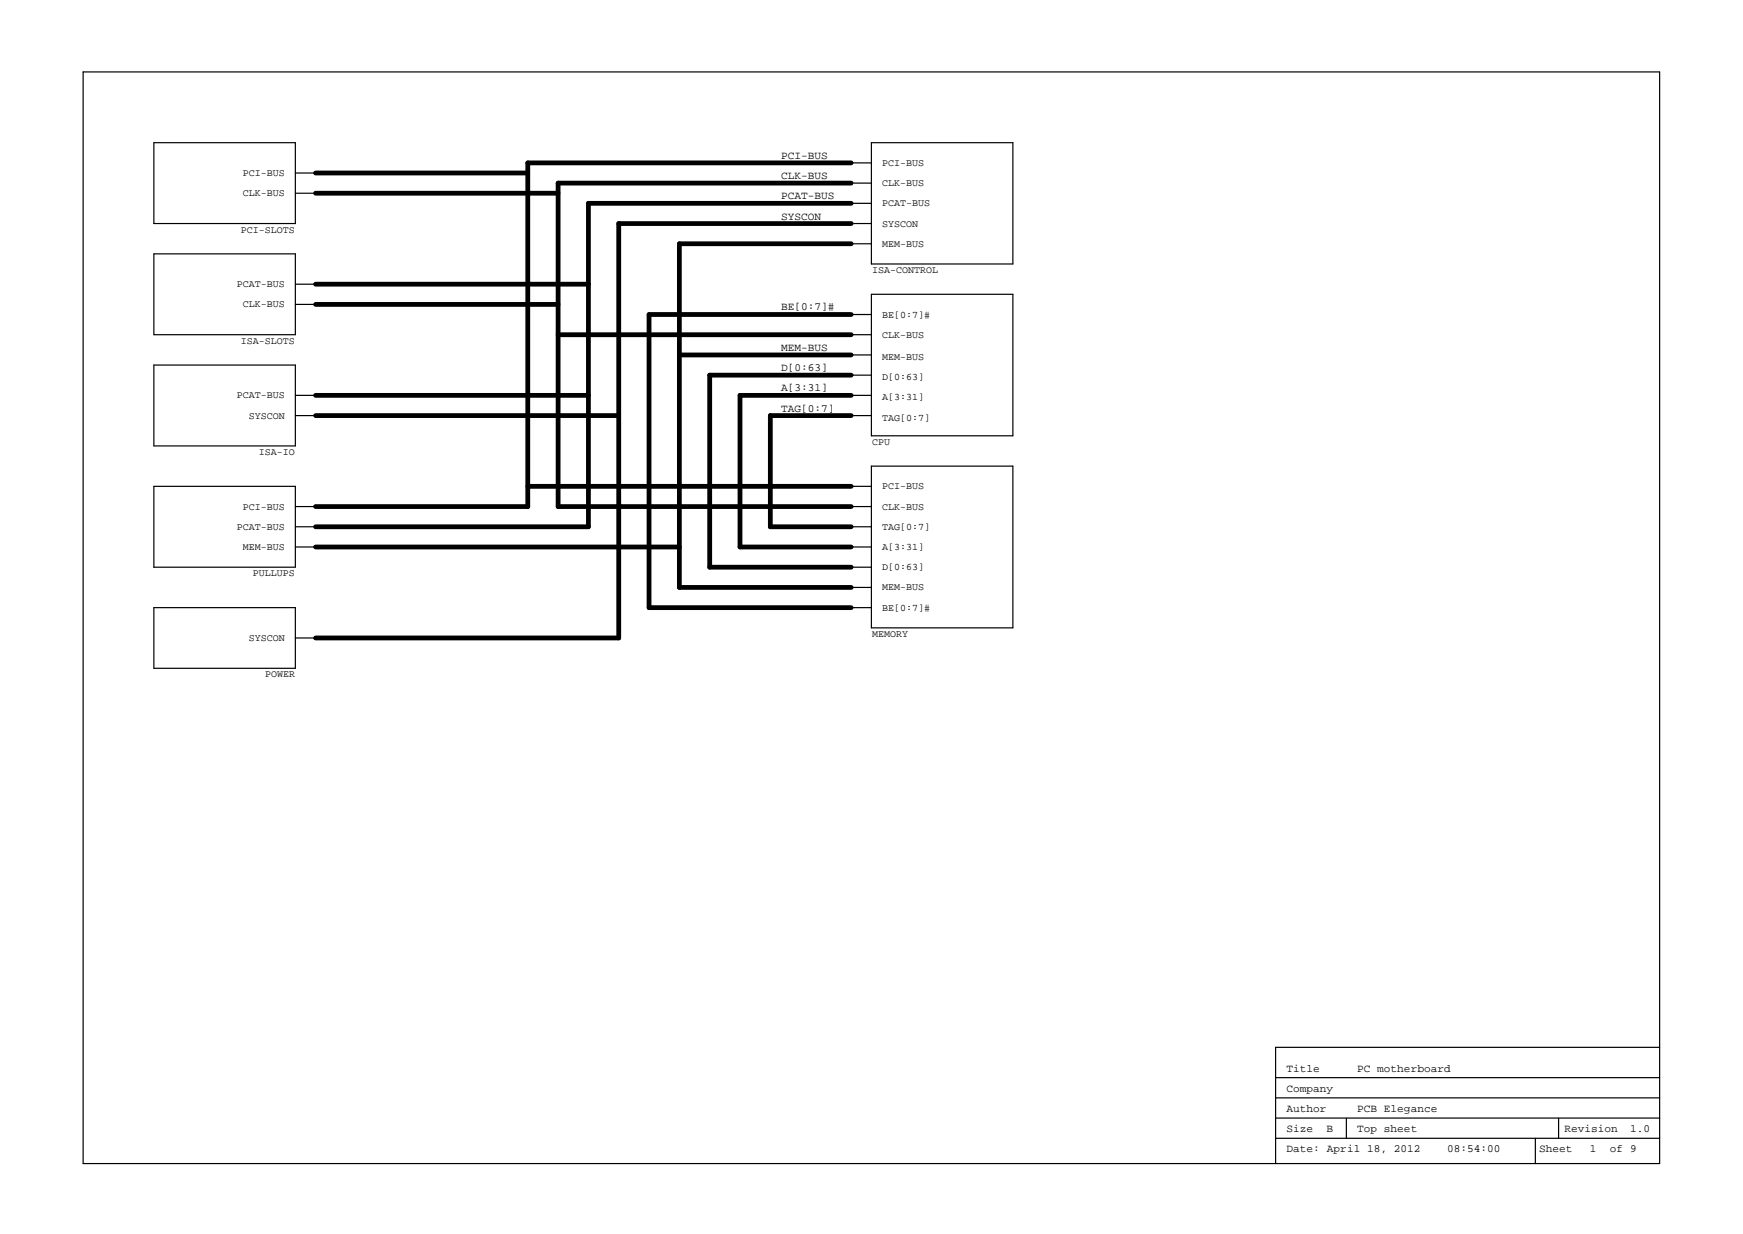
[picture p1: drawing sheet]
<svg xmlns="http://www.w3.org/2000/svg" width="297mm" height="210mm" viewBox="0 0 297 210" stroke-linecap="round" stroke-linejoin="round" font-family="sans-serif">
<defs><g id="words">
<g font-size="1.9">
<text x="133.1" y="27.1">PCI-BUS</text>
<text x="133.1" y="30.5">CLK-BUS</text>
<text x="133.1" y="34">PCAT-BUS</text>
<text x="133.1" y="37.4">SYSCON</text>
<text x="133.1" y="52.9">BE[0:7]#</text>
<text x="133.1" y="59.8">MEM-BUS</text>
<text x="133.1" y="63.2">D[0:63]</text>
<text x="133.1" y="70.1">TAG[0:7]</text>
<text x="133.1" y="66.7">A[3:31]</text>
<text x="219.3" y="182.6">Title</text>
<text x="231.3" y="182.6">PC motherboard</text>
<text x="219.3" y="189.5">Author</text>
<text x="219.3" y="186">Company</text>
<text x="231.3" y="189.5">PCB Elegance</text>
<text x="219.3" y="196.4">Date: April 18, 2012</text>
<text x="219.3" y="192.9">Size</text>
<text x="226.1" y="192.9">B</text>
<text x="231.3" y="192.9">Top sheet</text>
<text x="246.6" y="196.4">08:54:00</text>
<text x="262.3" y="196.4">Sheet</text>
<text x="266.6" y="192.9">Revision</text>
<text x="270.9" y="196.4">1</text>
<text x="274.4" y="196.4">of 9</text>
<text x="277.8" y="192.9">1.0</text>
</g>
<g font-size="1.7">
<text x="41.4" y="30">PCI-BUS</text>
<text x="150.4" y="28.3">PCI-BUS</text>
<text x="41.4" y="33.4">CLK-BUS</text>
<text x="150.4" y="31.7">CLK-BUS</text>
<text x="150.4" y="35.2">PCAT-BUS</text>
<text x="41" y="39.6">PCI-SLOTS</text>
<text x="150.4" y="38.6">SYSCON</text>
<text x="148.6" y="46.5">ISA-CONTROL</text>
<text x="150.4" y="42.1">MEM-BUS</text>
<text x="40.3" y="48.9">PCAT-BUS</text>
<text x="41.4" y="52.4">CLK-BUS</text>
<text x="41" y="58.6">ISA-SLOTS</text>
<text x="150.4" y="54.1">BE[0:7]#</text>
<text x="150.4" y="57.6">CLK-BUS</text>
<text x="150.4" y="61.3">MEM-BUS</text>
<text x="150.4" y="64.8">D[0:63]</text>
<text x="40.3" y="67.9">PCAT-BUS</text>
<text x="42.4" y="71.3">SYSCON</text>
<text x="150.4" y="68.2">A[3:31]</text>
<text x="150.4" y="71.7">TAG[0:7]</text>
<text x="44.1" y="77.5">ISA-IO</text>
<text x="148.6" y="75.8">CPU</text>
<text x="150.4" y="83.4">PCI-BUS</text>
<text x="41.4" y="86.8">PCI-BUS</text>
<text x="150.4" y="86.8">CLK-BUS</text>
<text x="40.3" y="90.3">PCAT-BUS</text>
<text x="41.4" y="93.7">MEM-BUS</text>
<text x="150.4" y="93.7">A[3:31]</text>
<text x="150.4" y="90.3">TAG[0:7]</text>
<text x="43.1" y="98.2">PULLUPS</text>
<text x="150.4" y="100.6">MEM-BUS</text>
<text x="150.4" y="97.2">D[0:63]</text>
<text x="150.4" y="104.1">BE[0:7]#</text>
<text x="42.4" y="109.2">SYSCON</text>
<text x="148.6" y="108.5">MEMORY</text>
<text x="45.2" y="115.4">POWER</text>
</g>
</g></defs>
<g fill="none" stroke="#000" stroke-width=".81">
<path d="M53.8 32.9h41.3M53.8 29.5h36.1M145.1 31.2h-50v55.1h50M145.1 27.8h-55.2v58.5h-36.1M145.1 34.6h-44.8v55.2h-46.5M145.1 38.1h-39.7v70.6h-51.6M53.8 51.9h41.3M53.8 48.4h46.5M95.1 57h50M145.1 41.5h-29.3v58.6h29.3M145.1 53.6h-34.5v49.9h34.5M53.8 67.4h46.5"/>
<path d="M53.8 70.8h51.6M115.8 60.5h29.3M145.1 67.4h-19v25.8h19M145.1 70.8h-13.8v19h13.8M145.1 63.9h-24.2v32.7h24.2M53.8 93.2h62M89.9 82.9h55.2"/>
</g>
<g fill="none" stroke="#000" stroke-width=".2">
<path d="M14.2 12.3h268.6v186h-268.6zM26.2 24.3h24.1v13.8h-24.1zM50.3 29.5h3.5M50.3 32.9h3.5M145.1 38.1h3.4M145.1 27.8h3.4M145.1 31.2h3.4M145.1 34.6h3.4M148.5 24.3h24.1v20.7h-24.1zM26.2 43.3h24.1v13.7h-24.1zM50.3 48.4h3.5M50.3 51.9h3.5"/>
<path d="M145.1 57h3.4M145.1 53.6h3.4M145.1 41.5h3.4M148.5 50.1h24.1v24.2h-24.1zM26.2 62.2h24.1v13.8h-24.1zM50.3 67.4h3.5M50.3 70.8h3.5M145.1 67.4h3.4M145.1 70.8h3.4M145.1 63.9h3.4M145.1 60.5h3.4M148.5 79.4h24.1v27.6h-24.1z"/>
<path d="M26.2 82.9h24.1v13.7h-24.1zM50.3 86.3h3.5M50.3 89.8h3.5M50.3 93.2h3.5M145.1 82.9h3.4M145.1 86.3h3.4M145.1 89.8h3.4M145.1 93.2h3.4M145.1 96.6h3.4M26.2 103.5h24.1v10.4h-24.1zM50.3 108.7h3.5M145.1 100.1h3.4"/>
<path d="M145.1 103.5h3.4M282.8 178.5h-65.4v19.8M217.4 187.1h65.4M217.4 194h65.4M217.4 190.5h65.4M217.4 183.6h65.4M229.4 190.5v3.5M261.6 194v4.3M265.6 190.5v3.5"/>
</g>
<use href="#words"/>
</svg>
